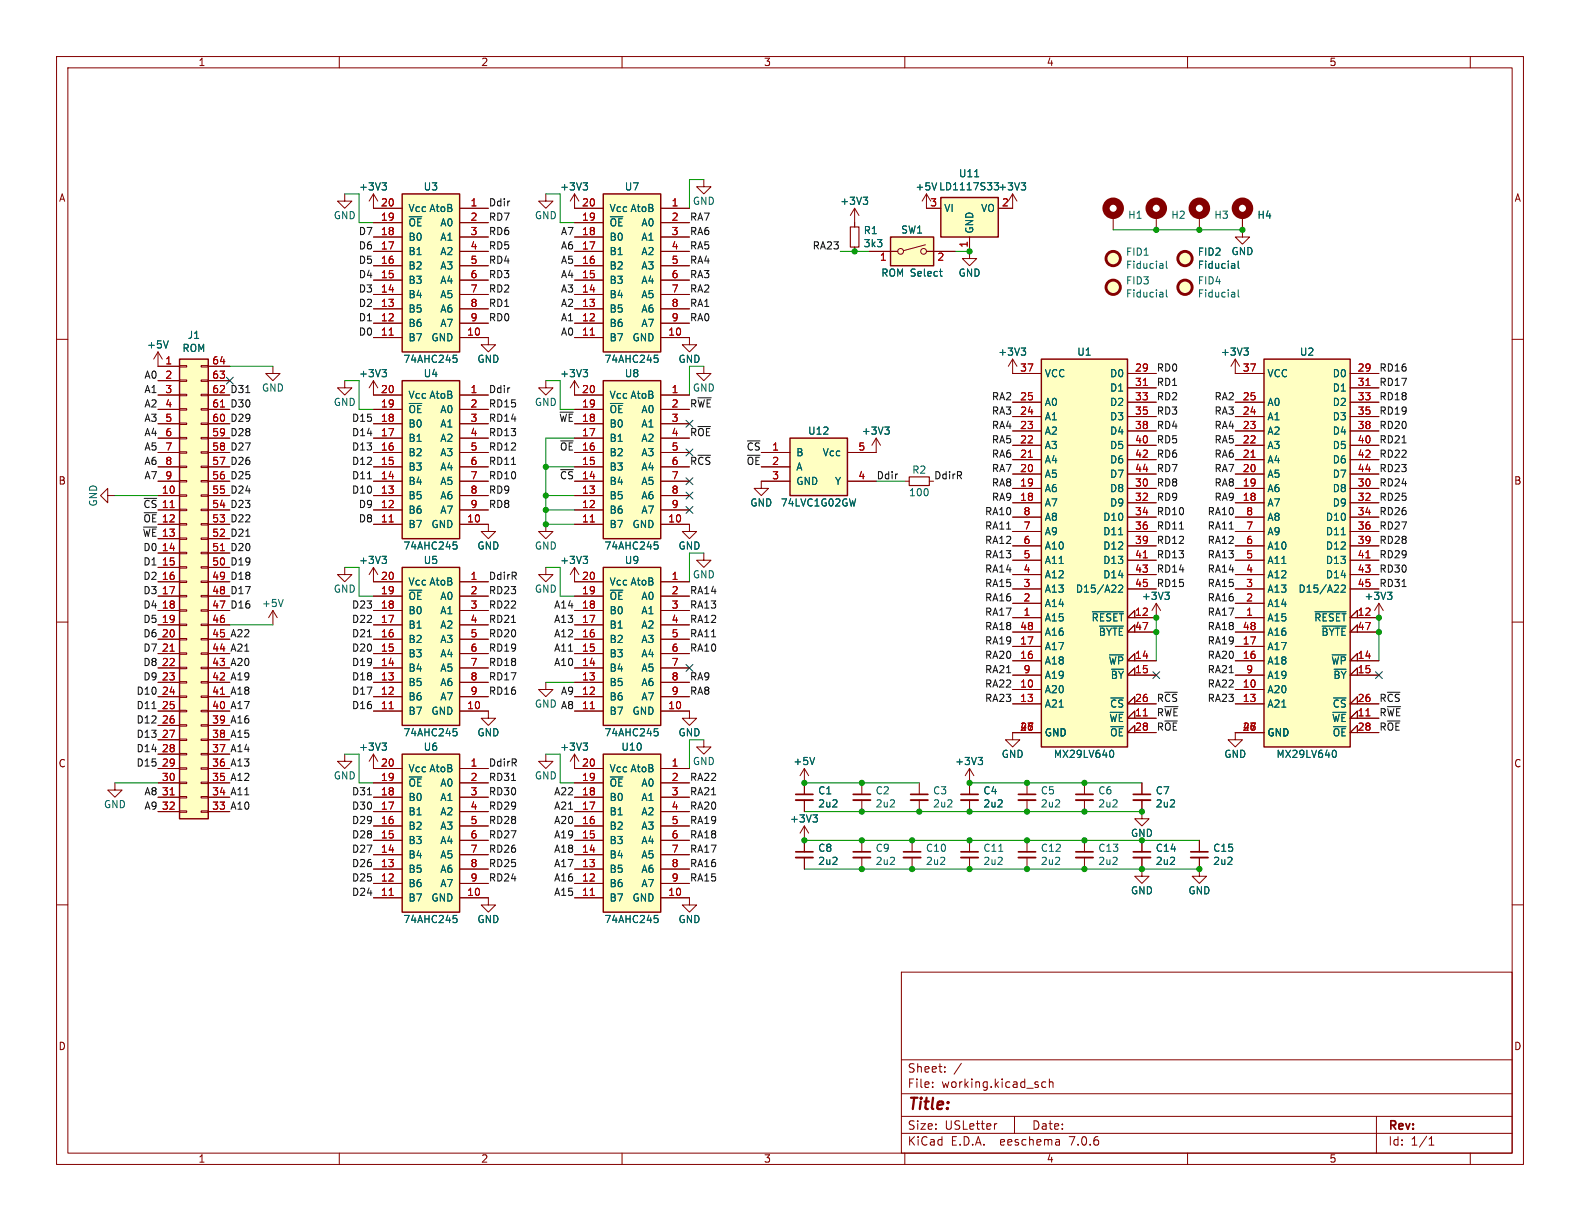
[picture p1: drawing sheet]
<svg xmlns="http://www.w3.org/2000/svg" width="279mm" height="216mm" viewBox="0 0 279 216" stroke-linecap="round" stroke-linejoin="round" font-family="sans-serif">
<defs><g id="words">
<text font-size="2.8" fill="#840000" x="160.4" y="196.8">Title:</text>
<g font-size="2.1" fill="#840000">
<text x="160.4" y="189.9">Sheet:</text>
<text x="160.4" y="192.6">File:</text>
<text x="166.5" y="192.6">working.kicad_sch</text>
<text x="160.4" y="202.8">KiCad</text>
<text x="160.4" y="200">Size:</text>
<text x="167.1" y="200">USLetter</text>
<text x="168.1" y="202.8">E.D.A.</text>
<text x="177" y="202.8">eeschema</text>
<text x="182.4" y="200">Date:</text>
<text x="189.4" y="202.8">7.0.6</text>
<text x="245.4" y="200.2">Rev:</text>
<text x="245.4" y="202.8">Id:</text>
<text x="249.5" y="202.8">1/1</text>
</g>
<g font-size="1.8" fill="#840000">
<text x="35" y="11.9">1</text>
<text x="85" y="11.9">2</text>
<text x="135" y="11.9">3</text>
<text x="185" y="11.9">4</text>
<text x="235" y="11.9">5</text>
<text x="10.3" y="35.9">A</text>
<text x="267.7" y="35.9">A</text>
<text x="10.3" y="85.9">B</text>
<text x="267.7" y="85.9">B</text>
<text x="10.3" y="135.9">C</text>
<text x="267.7" y="135.9">C</text>
<text x="10.3" y="185.9">D</text>
<text x="267.7" y="185.9">D</text>
<text x="35" y="205.8">1</text>
<text x="85" y="205.8">2</text>
<text x="135" y="205.8">3</text>
<text x="185" y="205.8">4</text>
<text x="235" y="205.8">5</text>
</g>
<g font-size="1.8" fill="#006464">
<text x="63.4" y="33.9">+3V3</text>
<text x="74.8" y="33.9">U3</text>
<text x="99" y="33.9">+3V3</text>
<text x="110.4" y="33.9">U7</text>
<text x="161.8" y="33.9">+5V LD1117S33 +3V3</text>
<text x="169.5" y="31.5">U11</text>
<text x="58.9" y="39">GND</text>
<text x="72.1" y="40.2">~{OE} A0</text>
<text x="72.1" y="37.7">Vcc AtoB</text>
<text x="94.5" y="39">GND</text>
<text x="107.7" y="40.2">~{OE} A0</text>
<text x="107.7" y="37.7">Vcc AtoB</text>
<text x="122.4" y="36.4">GND</text>
<text x="148.5" y="36.4">+3V3</text>
<text x="152.6" y="41.6">R1</text>
<text x="159.3" y="41.5">SW1</text>
<text x="166.9" y="37.7">VI</text>
<text x="172.3" y="41.4" transform="rotate(-90 172.3 41.4)">GND</text>
<text x="173.4" y="37.7">VO</text>
<text x="199.4" y="38.9">H1</text>
<text x="207" y="38.9">H2</text>
<text x="214.6" y="38.9">H3</text>
<text x="222.3" y="38.9">H4</text>
<text x="72.1" y="47.9">B2</text>
<text x="72.1" y="45.3">B1</text>
<text x="72.1" y="42.8">B0</text>
<text x="77.8" y="42.8">A1</text>
<text x="77.8" y="45.3">A2</text>
<text x="77.8" y="47.9">A3</text>
<text x="107.7" y="47.9">B2</text>
<text x="107.7" y="45.3">B1</text>
<text x="107.7" y="42.8">B0</text>
<text x="113.3" y="42.8">A1</text>
<text x="113.3" y="45.3">A2</text>
<text x="113.3" y="47.9">A3</text>
<text x="152.6" y="43.9">3k3</text>
<text x="199" y="45.4">FID1</text>
<text x="199" y="47.7">Fiducial</text>
<text x="211.7" y="45.4">FID2</text>
<text x="211.7" y="47.7">Fiducial</text>
<text x="217.7" y="45.3">GND</text>
<text x="72.1" y="52.9">B4</text>
<text x="72.1" y="50.4">B3</text>
<text x="77.8" y="50.4">A4</text>
<text x="77.8" y="52.9">A5</text>
<text x="107.7" y="52.9">B4</text>
<text x="107.7" y="50.4">B3</text>
<text x="113.3" y="50.4">A4</text>
<text x="113.3" y="52.9">A5</text>
<text x="155.7" y="49.1">ROM Select</text>
<text x="169.4" y="49.1">GND</text>
<text x="199" y="50.5">FID3</text>
<text x="199" y="52.8">Fiducial</text>
<text x="211.7" y="50.5">FID4</text>
<text x="211.7" y="52.8">Fiducial</text>
<text x="72.1" y="58">B6</text>
<text x="72.1" y="55.5">B5</text>
<text x="77.8" y="55.5">A6</text>
<text x="77.8" y="58">A7</text>
<text x="107.7" y="58">B6</text>
<text x="107.7" y="55.5">B5</text>
<text x="113.3" y="55.5">A6</text>
<text x="113.3" y="58">A7</text>
<text x="25.9" y="61.8">+5V</text>
<text x="32.2" y="62.4">ROM</text>
<text x="33.1" y="60.1">J1</text>
<text x="71.2" y="64.4">74AHC245</text>
<text x="72.1" y="60.6">B7</text>
<text x="76.2" y="60.6">GND</text>
<text x="84.3" y="64.4">GND</text>
<text x="106.8" y="64.4">74AHC245</text>
<text x="107.7" y="60.6">B7</text>
<text x="111.8" y="60.6">GND</text>
<text x="119.9" y="64.4">GND</text>
<text x="176.4" y="63.1">+3V3</text>
<text x="190.4" y="63.1">U1</text>
<text x="215.8" y="63.1">+3V3</text>
<text x="229.8" y="63.1">U2</text>
<text x="46.2" y="69.4">GND</text>
<text x="58.9" y="72">GND</text>
<text x="63.4" y="66.9">+3V3</text>
<text x="72.1" y="70.7">Vcc AtoB</text>
<text x="74.8" y="66.9">U4</text>
<text x="94.5" y="72">GND</text>
<text x="99" y="66.9">+3V3</text>
<text x="107.7" y="70.7">Vcc AtoB</text>
<text x="110.4" y="66.9">U8</text>
<text x="122.4" y="69.4">GND</text>
<text x="184.7" y="66.9">VCC</text>
<text x="184.7" y="72">A0</text>
<text x="196.2" y="66.9">D0</text>
<text x="196.2" y="69.4">D1</text>
<text x="196.2" y="72">D2</text>
<text x="224" y="66.9">VCC</text>
<text x="224" y="72">A0</text>
<text x="235.6" y="66.9">D0</text>
<text x="235.6" y="69.4">D1</text>
<text x="235.6" y="72">D2</text>
<text x="72.1" y="75.8">B0</text>
<text x="72.1" y="73.3">~{OE} A0</text>
<text x="77.8" y="75.8">A1</text>
<text x="107.7" y="75.8">B0</text>
<text x="107.7" y="73.3">~{OE} A0</text>
<text x="113.3" y="75.8">A1</text>
<text x="142.8" y="77.1">U12</text>
<text x="152.3" y="77.1">+3V3</text>
<text x="184.7" y="77.1">A2</text>
<text x="184.7" y="74.5">A1</text>
<text x="196.2" y="74.5">D3</text>
<text x="196.2" y="77.1">D4</text>
<text x="224" y="77.1">A2</text>
<text x="224" y="74.5">A1</text>
<text x="235.6" y="74.5">D3</text>
<text x="235.6" y="77.1">D4</text>
<text x="72.1" y="83.4">B3</text>
<text x="72.1" y="80.9">B2</text>
<text x="72.1" y="78.3">B1</text>
<text x="77.8" y="78.3">A2</text>
<text x="77.8" y="80.9">A3</text>
<text x="77.8" y="83.4">A4</text>
<text x="107.7" y="83.4">B3</text>
<text x="107.7" y="80.9">B2</text>
<text x="107.7" y="78.3">B1</text>
<text x="113.3" y="78.3">A2</text>
<text x="113.3" y="80.9">A3</text>
<text x="113.3" y="83.4">A4</text>
<text x="140.7" y="80.9">B</text>
<text x="140.7" y="83.4">A</text>
<text x="145.4" y="80.9">Vcc</text>
<text x="161.2" y="84">R2</text>
<text x="184.7" y="82.1">A4</text>
<text x="184.7" y="79.6">A3</text>
<text x="196.2" y="79.6">D5</text>
<text x="196.2" y="82.1">D6</text>
<text x="224" y="82.1">A4</text>
<text x="224" y="79.6">A3</text>
<text x="235.6" y="79.6">D5</text>
<text x="235.6" y="82.1">D6</text>
<text x="17.4" y="89.7" transform="rotate(-90 17.4 89.7)">GND</text>
<text x="72.1" y="88.5">B5</text>
<text x="72.1" y="86">B4</text>
<text x="77.8" y="86">A5</text>
<text x="77.8" y="88.5">A6</text>
<text x="107.7" y="88.5">B5</text>
<text x="107.7" y="86">B4</text>
<text x="113.3" y="86">A5</text>
<text x="113.3" y="88.5">A6</text>
<text x="132.6" y="89.8">GND</text>
<text x="138" y="89.8">74LVC1G02GW</text>
<text x="140.7" y="86">GND</text>
<text x="147.6" y="86">Y</text>
<text x="160.6" y="87.9">100</text>
<text x="184.7" y="89.8">A7</text>
<text x="184.7" y="87.2">A6</text>
<text x="184.7" y="84.7">A5</text>
<text x="196.2" y="87.2">D8</text>
<text x="196.2" y="89.8">D9</text>
<text x="196.2" y="84.7">D7</text>
<text x="224" y="89.8">A7</text>
<text x="224" y="87.2">A6</text>
<text x="224" y="84.7">A5</text>
<text x="235.6" y="87.2">D8</text>
<text x="235.6" y="89.8">D9</text>
<text x="235.6" y="84.7">D7</text>
<text x="72.1" y="93.6">B7</text>
<text x="72.1" y="91">B6</text>
<text x="76.2" y="93.6">GND</text>
<text x="77.8" y="91">A7</text>
<text x="107.7" y="93.6">B7</text>
<text x="107.7" y="91">B6</text>
<text x="111.8" y="93.6">GND</text>
<text x="113.3" y="91">A7</text>
<text x="184.7" y="94.8">A9</text>
<text x="184.7" y="92.3">A8</text>
<text x="195" y="92.3">D10</text>
<text x="195" y="94.8">D11</text>
<text x="224" y="94.8">A9</text>
<text x="224" y="92.3">A8</text>
<text x="234.4" y="92.3">D10</text>
<text x="234.4" y="94.8">D11</text>
<text x="63.4" y="99.9">+3V3</text>
<text x="71.2" y="97.4">74AHC245</text>
<text x="74.8" y="99.9">U5</text>
<text x="84.3" y="97.4">GND</text>
<text x="94.5" y="97.4">GND</text>
<text x="99" y="99.9">+3V3</text>
<text x="106.8" y="97.4">74AHC245</text>
<text x="110.4" y="99.9">U9</text>
<text x="119.9" y="97.4">GND</text>
<text x="184.7" y="99.9">A11</text>
<text x="184.7" y="97.4">A10</text>
<text x="195" y="97.4">D12</text>
<text x="195" y="99.9">D13</text>
<text x="224" y="99.9">A11</text>
<text x="224" y="97.4">A10</text>
<text x="234.4" y="97.4">D12</text>
<text x="234.4" y="99.9">D13</text>
<text x="46.2" y="107.5">+5V</text>
<text x="58.9" y="105">GND</text>
<text x="72.1" y="106.3">~{OE} A0</text>
<text x="72.1" y="103.7">Vcc AtoB</text>
<text x="94.5" y="105">GND</text>
<text x="107.7" y="106.3">~{OE} A0</text>
<text x="107.7" y="103.7">Vcc AtoB</text>
<text x="122.4" y="102.5">GND</text>
<text x="184.7" y="107.5">A14</text>
<text x="184.7" y="105">A13</text>
<text x="184.7" y="102.5">A12</text>
<text x="190.2" y="105">D15/A22</text>
<text x="195" y="102.5">D14</text>
<text x="201.8" y="106.3">+3V3</text>
<text x="224" y="107.5">A14</text>
<text x="224" y="105">A13</text>
<text x="224" y="102.5">A12</text>
<text x="229.5" y="105">D15/A22</text>
<text x="234.4" y="102.5">D14</text>
<text x="241.2" y="106.3">+3V3</text>
<text x="72.1" y="113.9">B2</text>
<text x="72.1" y="111.4">B1</text>
<text x="72.1" y="108.8">B0</text>
<text x="77.8" y="108.8">A1</text>
<text x="77.8" y="111.4">A2</text>
<text x="77.8" y="113.9">A3</text>
<text x="107.7" y="113.9">B2</text>
<text x="107.7" y="111.4">B1</text>
<text x="107.7" y="108.8">B0</text>
<text x="113.3" y="108.8">A1</text>
<text x="113.3" y="111.4">A2</text>
<text x="113.3" y="113.9">A3</text>
<text x="184.7" y="110.1">A15</text>
<text x="184.7" y="112.6">A16</text>
<text x="192.9" y="110.1">~{RESET}</text>
<text x="194.2" y="112.6">~{BYTE}</text>
<text x="224" y="110.1">A15</text>
<text x="224" y="112.6">A16</text>
<text x="232.3" y="110.1">~{RESET}</text>
<text x="233.6" y="112.6">~{BYTE}</text>
<text x="72.1" y="119">B4</text>
<text x="72.1" y="116.4">B3</text>
<text x="77.8" y="116.4">A4</text>
<text x="77.8" y="119">A5</text>
<text x="107.7" y="119">B4</text>
<text x="107.7" y="116.4">B3</text>
<text x="113.3" y="116.4">A4</text>
<text x="113.3" y="119">A5</text>
<text x="184.7" y="117.7">A18</text>
<text x="184.7" y="115.2">A17</text>
<text x="196" y="117.7">~{WP}</text>
<text x="224" y="117.7">A18</text>
<text x="224" y="115.2">A17</text>
<text x="235.3" y="117.7">~{WP}</text>
<text x="72.1" y="124.1">B6</text>
<text x="72.1" y="121.5">B5</text>
<text x="77.8" y="121.5">A6</text>
<text x="77.8" y="124.1">A7</text>
<text x="107.7" y="124.1">B6</text>
<text x="107.7" y="121.5">B5</text>
<text x="113.3" y="121.5">A6</text>
<text x="113.3" y="124.1">A7</text>
<text x="184.7" y="122.8">A20</text>
<text x="184.7" y="125.3">A21</text>
<text x="184.7" y="120.2">A19</text>
<text x="196.2" y="125.3">~{CS}</text>
<text x="196.3" y="120.2">~{BY}</text>
<text x="224" y="122.8">A20</text>
<text x="224" y="125.3">A21</text>
<text x="224" y="120.2">A19</text>
<text x="235.6" y="125.3">~{CS}</text>
<text x="235.7" y="120.2">~{BY}</text>
<text x="71.2" y="130.4">74AHC245</text>
<text x="72.1" y="126.6">B7</text>
<text x="76.2" y="126.6">GND</text>
<text x="84.3" y="130.4">GND</text>
<text x="106.8" y="130.4">74AHC245</text>
<text x="107.7" y="126.6">B7</text>
<text x="111.8" y="126.6">GND</text>
<text x="119.9" y="130.4">GND</text>
<text x="184.7" y="130.4">GND</text>
<text x="196.1" y="127.9">~{WE}</text>
<text x="196.2" y="130.4">~{OE}</text>
<text x="224" y="130.4">GND</text>
<text x="235.4" y="127.9">~{WE}</text>
<text x="235.6" y="130.4">~{OE}</text>
<text x="63.4" y="132.9">+3V3</text>
<text x="72.1" y="136.8">Vcc AtoB</text>
<text x="74.8" y="132.9">U6</text>
<text x="99" y="132.9">+3V3</text>
<text x="107.7" y="136.8">Vcc AtoB</text>
<text x="109.8" y="132.9">U10</text>
<text x="122.4" y="135.5">GND</text>
<text x="140.2" y="135.5">+5V</text>
<text x="168.8" y="135.5">+3V3</text>
<text x="177" y="134.2">GND</text>
<text x="186.3" y="134.2">MX29LV640</text>
<text x="216.4" y="134.2">GND</text>
<text x="225.6" y="134.2">MX29LV640</text>
<text x="18.3" y="143.1">GND</text>
<text x="58.9" y="138">GND</text>
<text x="72.1" y="141.8">B0</text>
<text x="72.1" y="139.3">~{OE} A0</text>
<text x="77.8" y="141.8">A1</text>
<text x="94.5" y="138">GND</text>
<text x="107.7" y="141.8">B0</text>
<text x="107.7" y="139.3">~{OE} A0</text>
<text x="113.3" y="141.8">A1</text>
<text x="144.6" y="140.7">C1</text>
<text x="144.6" y="143">2u2</text>
<text x="154.7" y="140.7">C2</text>
<text x="154.7" y="143">2u2</text>
<text x="164.9" y="140.7">C3</text>
<text x="164.9" y="143">2u2</text>
<text x="173.8" y="140.7">C4</text>
<text x="173.8" y="143">2u2</text>
<text x="184" y="140.7">C5</text>
<text x="184" y="143">2u2</text>
<text x="194.1" y="140.7">C6</text>
<text x="194.1" y="143">2u2</text>
<text x="204.3" y="140.7">C7</text>
<text x="204.3" y="143">2u2</text>
<text x="72.1" y="149.5">B3</text>
<text x="72.1" y="146.9">B2</text>
<text x="72.1" y="144.4">B1</text>
<text x="77.8" y="144.4">A2</text>
<text x="77.8" y="146.9">A3</text>
<text x="77.8" y="149.5">A4</text>
<text x="107.7" y="149.5">B3</text>
<text x="107.7" y="146.9">B2</text>
<text x="107.7" y="144.4">B1</text>
<text x="113.3" y="144.4">A2</text>
<text x="113.3" y="146.9">A3</text>
<text x="113.3" y="149.5">A4</text>
<text x="139.6" y="145.6">+3V3</text>
<text x="199.9" y="148.2">GND</text>
<text x="72.1" y="154.5">B5</text>
<text x="72.1" y="152">B4</text>
<text x="77.8" y="152">A5</text>
<text x="77.8" y="154.5">A6</text>
<text x="107.7" y="154.5">B5</text>
<text x="107.7" y="152">B4</text>
<text x="113.3" y="152">A5</text>
<text x="113.3" y="154.5">A6</text>
<text x="144.6" y="150.8">C8</text>
<text x="144.6" y="153.1">2u2</text>
<text x="154.7" y="150.8">C9</text>
<text x="154.7" y="153.1">2u2</text>
<text x="163.6" y="150.8">C10</text>
<text x="163.6" y="153.1">2u2</text>
<text x="173.8" y="150.8">C11</text>
<text x="173.8" y="153.1">2u2</text>
<text x="184" y="150.8">C12</text>
<text x="184" y="153.1">2u2</text>
<text x="194.1" y="150.8">C13</text>
<text x="194.1" y="153.1">2u2</text>
<text x="204.3" y="150.8">C14</text>
<text x="204.3" y="153.1">2u2</text>
<text x="214.4" y="150.8">C15</text>
<text x="214.4" y="153.1">2u2</text>
<text x="72.1" y="159.6">B7</text>
<text x="72.1" y="157.1">B6</text>
<text x="76.2" y="159.6">GND</text>
<text x="77.8" y="157.1">A7</text>
<text x="107.7" y="159.6">B7</text>
<text x="107.7" y="157.1">B6</text>
<text x="111.8" y="159.6">GND</text>
<text x="113.3" y="157.1">A7</text>
<text x="199.9" y="158.3">GND</text>
<text x="210.1" y="158.3">GND</text>
<text x="71.2" y="163.4">74AHC245</text>
<text x="84.3" y="163.4">GND</text>
<text x="106.8" y="163.4">74AHC245</text>
<text x="119.9" y="163.4">GND</text>
</g>
<g font-size="1.8" fill="#0f0f0f">
<text x="63.4" y="41.6">D7</text>
<text x="86.4" y="41.6">RD6</text>
<text x="86.4" y="36.6">Ddir</text>
<text x="86.4" y="39.1">RD7</text>
<text x="99.1" y="41.6">A7</text>
<text x="121.9" y="39.1">RA7</text>
<text x="121.9" y="41.6">RA6</text>
<text x="63.4" y="44.2">D6</text>
<text x="63.4" y="46.7">D5</text>
<text x="86.4" y="46.7">RD4</text>
<text x="86.4" y="44.2">RD5</text>
<text x="99.1" y="44.2">A6</text>
<text x="99.1" y="46.7">A5</text>
<text x="121.9" y="46.7">RA4</text>
<text x="121.9" y="44.2">RA5</text>
<text x="143.6" y="44.2">RA23</text>
<text x="63.4" y="49.3">D4</text>
<text x="63.4" y="51.8">D3</text>
<text x="86.4" y="51.8">RD2</text>
<text x="86.4" y="49.3">RD3</text>
<text x="99.1" y="49.3">A4</text>
<text x="99.1" y="51.8">A3</text>
<text x="121.9" y="51.8">RA2</text>
<text x="121.9" y="49.3">RA3</text>
<text x="63.4" y="54.3">D2</text>
<text x="63.4" y="56.9">D1</text>
<text x="63.4" y="59.4">D0</text>
<text x="86.4" y="54.3">RD1</text>
<text x="86.4" y="56.9">RD0</text>
<text x="99.1" y="56.9">A1</text>
<text x="99.1" y="59.4">A0</text>
<text x="99.1" y="54.3">A2</text>
<text x="121.9" y="54.3">RA1</text>
<text x="121.9" y="56.9">RA0</text>
<text x="204.5" y="65.8">RD0</text>
<text x="243.8" y="65.8">RD16</text>
<text x="25.4" y="69.6">A1</text>
<text x="25.4" y="67">A0</text>
<text x="40.6" y="69.6">D31</text>
<text x="86.4" y="69.6">Ddir</text>
<text x="175.3" y="70.9">RA2</text>
<text x="204.5" y="70.9">RD2</text>
<text x="204.5" y="68.3">RD1</text>
<text x="214.7" y="70.9">RA2</text>
<text x="243.8" y="70.9">RD18</text>
<text x="243.8" y="68.3">RD17</text>
<text x="25.4" y="74.7">A3</text>
<text x="25.4" y="77.2">A4</text>
<text x="25.4" y="72.1">A2</text>
<text x="40.6" y="72.1">D30</text>
<text x="40.6" y="74.7">D29</text>
<text x="40.6" y="77.2">D28</text>
<text x="62.1" y="77.2">D14</text>
<text x="62.1" y="74.7">D15</text>
<text x="86.4" y="72.1">RD15</text>
<text x="86.4" y="74.7">RD14</text>
<text x="86.4" y="77.2">RD13</text>
<text x="98.8" y="74.7">~{WE}</text>
<text x="121.9" y="72.1">R~{WE}</text>
<text x="121.9" y="77.2">R~{OE}</text>
<text x="175.3" y="73.4">RA3</text>
<text x="175.3" y="75.9">RA4</text>
<text x="204.5" y="73.4">RD3</text>
<text x="204.5" y="75.9">RD4</text>
<text x="214.7" y="75.9">RA4</text>
<text x="214.7" y="73.4">RA3</text>
<text x="243.8" y="73.4">RD19</text>
<text x="243.8" y="75.9">RD20</text>
<text x="25.4" y="82.3">A6</text>
<text x="25.4" y="79.7">A5</text>
<text x="40.6" y="79.7">D27</text>
<text x="40.6" y="82.3">D26</text>
<text x="62.1" y="82.3">D12</text>
<text x="62.1" y="79.7">D13</text>
<text x="86.4" y="82.3">RD11</text>
<text x="86.4" y="79.7">RD12</text>
<text x="98.9" y="79.7">~{OE}</text>
<text x="121.9" y="82.3">R~{CS}</text>
<text x="131.9" y="82.3">~{OE}2</text>
<text x="131.9" y="79.7">~{CS}1</text>
<text x="175.3" y="83.6">RA7</text>
<text x="175.3" y="81">RA6</text>
<text x="175.3" y="78.5">RA5</text>
<text x="204.5" y="78.5">RD5</text>
<text x="204.5" y="81">RD6</text>
<text x="204.5" y="83.6">RD7</text>
<text x="214.7" y="78.5">RA5</text>
<text x="214.7" y="81">RA6</text>
<text x="214.7" y="83.6">RA7</text>
<text x="243.8" y="83.6">RD23</text>
<text x="243.8" y="81">RD22</text>
<text x="243.8" y="78.5">RD21</text>
<text x="25.3" y="89.9">~{CS}</text>
<text x="25.4" y="84.8">A7</text>
<text x="40.6" y="89.9">D23</text>
<text x="40.6" y="84.8">D25</text>
<text x="40.6" y="87.4">D24</text>
<text x="62.1" y="84.8">D11</text>
<text x="62.1" y="87.4">D10</text>
<text x="63.4" y="89.9">D9</text>
<text x="86.4" y="84.8">RD10</text>
<text x="86.4" y="87.4">RD9</text>
<text x="86.4" y="89.9">RD8</text>
<text x="98.9" y="84.8">~{CS}14</text>
<text x="154.9" y="84.8">Ddir</text>
<text x="165.1" y="84.8">DdirR</text>
<text x="175.3" y="86.1">RA8</text>
<text x="175.3" y="88.6">RA9</text>
<text x="204.5" y="86.1">RD8</text>
<text x="204.5" y="88.6">RD9</text>
<text x="214.7" y="86.1">RA8</text>
<text x="214.7" y="88.6">RA9</text>
<text x="243.8" y="86.1">RD24</text>
<text x="243.8" y="88.6">RD25</text>
<text x="25.1" y="95">~{WE}</text>
<text x="25.3" y="92.4">~{OE}</text>
<text x="40.6" y="95">D21</text>
<text x="40.6" y="92.4">D22</text>
<text x="63.4" y="92.4">D8</text>
<text x="174.1" y="93.7">RA11</text>
<text x="174.1" y="91.2">RA10</text>
<text x="204.5" y="91.2">RD10</text>
<text x="204.5" y="93.7">RD11</text>
<text x="213.5" y="93.7">RA11</text>
<text x="213.5" y="91.2">RA10</text>
<text x="243.8" y="93.7">RD27</text>
<text x="243.8" y="91.2">RD26</text>
<text x="25.3" y="100.1">D1</text>
<text x="25.3" y="97.5">D0</text>
<text x="40.6" y="100.1">D19</text>
<text x="40.6" y="97.5">D20</text>
<text x="174.1" y="96.3">RA12</text>
<text x="174.1" y="98.8">RA13</text>
<text x="174.1" y="101.3">RA14</text>
<text x="204.5" y="101.3">RD14</text>
<text x="204.5" y="96.3">RD12</text>
<text x="204.5" y="98.8">RD13</text>
<text x="213.5" y="101.3">RA14</text>
<text x="213.5" y="98.8">RA13</text>
<text x="213.5" y="96.3">RA12</text>
<text x="243.8" y="101.3">RD30</text>
<text x="243.8" y="96.3">RD28</text>
<text x="243.8" y="98.8">RD29</text>
<text x="25.3" y="102.6">D2</text>
<text x="25.3" y="105.1">D3</text>
<text x="25.3" y="107.7">D4</text>
<text x="40.6" y="102.6">D18</text>
<text x="40.6" y="105.1">D17</text>
<text x="40.6" y="107.7">D16</text>
<text x="62.1" y="107.7">D23</text>
<text x="86.4" y="102.6">DdirR</text>
<text x="86.4" y="105.1">RD23</text>
<text x="86.4" y="107.7">RD22</text>
<text x="97.9" y="107.7">A14</text>
<text x="121.9" y="107.7">RA13</text>
<text x="121.9" y="105.1">RA14</text>
<text x="174.1" y="106.4">RA16</text>
<text x="174.1" y="103.9">RA15</text>
<text x="204.5" y="103.9">RD15</text>
<text x="213.5" y="103.9">RA15</text>
<text x="213.5" y="106.4">RA16</text>
<text x="243.8" y="103.9">RD31</text>
<text x="25.3" y="112.8">D6</text>
<text x="25.3" y="110.2">D5</text>
<text x="40.6" y="112.8">A22</text>
<text x="62.1" y="112.8">D21</text>
<text x="62.1" y="110.2">D22</text>
<text x="86.4" y="110.2">RD21</text>
<text x="86.4" y="112.8">RD20</text>
<text x="97.9" y="110.2">A13</text>
<text x="97.9" y="112.8">A12</text>
<text x="121.9" y="112.8">RA11</text>
<text x="121.9" y="110.2">RA12</text>
<text x="174.1" y="111.5">RA18</text>
<text x="174.1" y="109">RA17</text>
<text x="213.5" y="109">RA17</text>
<text x="213.5" y="111.5">RA18</text>
<text x="25.3" y="115.3">D7</text>
<text x="25.3" y="117.8">D8</text>
<text x="40.6" y="115.3">A21</text>
<text x="40.6" y="117.8">A20</text>
<text x="62.1" y="115.3">D20</text>
<text x="62.1" y="117.8">D19</text>
<text x="86.4" y="115.3">RD19</text>
<text x="86.4" y="117.8">RD18</text>
<text x="97.9" y="115.3">A11</text>
<text x="97.9" y="117.8">A10</text>
<text x="121.9" y="115.3">RA10</text>
<text x="174.1" y="119.1">RA21</text>
<text x="174.1" y="116.6">RA20</text>
<text x="174.1" y="114">RA19</text>
<text x="213.5" y="119.1">RA21</text>
<text x="213.5" y="116.6">RA20</text>
<text x="213.5" y="114">RA19</text>
<text x="24" y="125.5">D11</text>
<text x="24" y="122.9">D10</text>
<text x="25.3" y="120.4">D9</text>
<text x="40.6" y="125.5">A17</text>
<text x="40.6" y="122.9">A18</text>
<text x="40.6" y="120.4">A19</text>
<text x="62.1" y="125.5">D16</text>
<text x="62.1" y="120.4">D18</text>
<text x="62.1" y="122.9">D17</text>
<text x="86.4" y="122.9">RD16</text>
<text x="86.4" y="120.4">RD17</text>
<text x="94.5" y="125.3">GND A8</text>
<text x="99.1" y="122.9">A9</text>
<text x="121.9" y="120.4">RA9</text>
<text x="121.9" y="122.9">RA8</text>
<text x="174.1" y="121.7">RA22</text>
<text x="174.1" y="124.2">RA23</text>
<text x="204.5" y="124.2">R~{CS}</text>
<text x="213.5" y="124.2">RA23</text>
<text x="213.5" y="121.7">RA22</text>
<text x="243.8" y="124.2">R~{CS}</text>
<text x="24" y="130.5">D13</text>
<text x="24" y="128">D12</text>
<text x="40.6" y="128">A16</text>
<text x="40.6" y="130.5">A15</text>
<text x="204.5" y="129.3">R~{OE}</text>
<text x="204.5" y="126.7">R~{WE}</text>
<text x="243.8" y="126.7">R~{WE}</text>
<text x="243.8" y="129.3">R~{OE}</text>
<text x="24" y="133.1">D14</text>
<text x="24" y="135.6">D15</text>
<text x="40.6" y="133.1">A14</text>
<text x="40.6" y="135.6">A13</text>
<text x="86.4" y="135.6">DdirR</text>
<text x="25.4" y="143.2">A9</text>
<text x="25.4" y="140.7">A8</text>
<text x="40.6" y="143.2">A10</text>
<text x="40.6" y="140.7">A11</text>
<text x="40.6" y="138.2">A12</text>
<text x="62.1" y="143.2">D30</text>
<text x="62.1" y="140.7">D31</text>
<text x="86.4" y="143.2">RD29</text>
<text x="86.4" y="138.2">RD31</text>
<text x="86.4" y="140.7">RD30</text>
<text x="97.9" y="140.7">A22</text>
<text x="97.9" y="143.2">A21</text>
<text x="121.9" y="143.2">RA20</text>
<text x="121.9" y="140.7">RA21</text>
<text x="121.9" y="138.2">RA22</text>
<text x="62.1" y="148.3">D28</text>
<text x="62.1" y="145.8">D29</text>
<text x="86.4" y="145.8">RD28</text>
<text x="86.4" y="148.3">RD27</text>
<text x="97.9" y="145.8">A20</text>
<text x="97.9" y="148.3">A19</text>
<text x="121.9" y="148.3">RA18</text>
<text x="121.9" y="145.8">RA19</text>
<text x="62.1" y="150.9">D27</text>
<text x="62.1" y="153.4">D26</text>
<text x="62.1" y="155.9">D25</text>
<text x="86.4" y="155.9">RD24</text>
<text x="86.4" y="150.9">RD26</text>
<text x="86.4" y="153.4">RD25</text>
<text x="97.9" y="150.9">A18</text>
<text x="97.9" y="155.9">A16</text>
<text x="97.9" y="153.4">A17</text>
<text x="121.9" y="155.9">RA15</text>
<text x="121.9" y="150.9">RA17</text>
<text x="121.9" y="153.4">RA16</text>
<text x="62.1" y="158.5">D24</text>
<text x="97.9" y="158.5">A15</text>
</g>
<g font-size="1.8" fill="#a90000">
<text x="67.3" y="41.7">18</text>
<text x="67.3" y="39.1">19</text>
<text x="67.3" y="36.6">20</text>
<text x="83.1" y="36.6">1</text>
<text x="83.1" y="39.1">2</text>
<text x="83.1" y="41.7">3</text>
<text x="102.8" y="41.7">18</text>
<text x="102.8" y="39.1">19</text>
<text x="102.8" y="36.6">20</text>
<text x="118.7" y="36.6">1</text>
<text x="118.7" y="39.1">2</text>
<text x="118.7" y="41.7">3</text>
<text x="164.4" y="36.6">3</text>
<text x="177.1" y="36.6">2</text>
<text x="67.3" y="46.7">16</text>
<text x="67.3" y="44.2">17</text>
<text x="83.1" y="44.2">4</text>
<text x="83.1" y="46.7">5</text>
<text x="102.8" y="46.7">16</text>
<text x="102.8" y="44.2">17</text>
<text x="118.7" y="44.2">4</text>
<text x="118.7" y="46.7">5</text>
<text x="155.5" y="46.4">1</text>
<text x="165.7" y="46.4">2</text>
<text x="171.2" y="43.9" transform="rotate(-90 171.2 43.9)">1</text>
<text x="67.3" y="51.8">14</text>
<text x="67.3" y="49.3">15</text>
<text x="83.1" y="49.3">6</text>
<text x="83.1" y="51.8">7</text>
<text x="102.8" y="51.8">14</text>
<text x="102.8" y="49.3">15</text>
<text x="118.7" y="49.3">6</text>
<text x="118.7" y="51.8">7</text>
<text x="67.3" y="59.4">11</text>
<text x="67.3" y="56.9">12</text>
<text x="67.3" y="54.4">13</text>
<text x="82.5" y="59.4">10</text>
<text x="83.1" y="54.4">8</text>
<text x="83.1" y="56.9">9</text>
<text x="102.8" y="59.4">11</text>
<text x="102.8" y="56.9">12</text>
<text x="102.8" y="54.4">13</text>
<text x="118.1" y="59.4">10</text>
<text x="118.7" y="54.4">8</text>
<text x="118.7" y="56.9">9</text>
<text x="29.1" y="64.5">1</text>
<text x="37.4" y="64.5">64</text>
<text x="180.3" y="65.8">37</text>
<text x="200.6" y="65.8">29</text>
<text x="219.7" y="65.8">37</text>
<text x="240" y="65.8">29</text>
<text x="29.1" y="67.1">2</text>
<text x="29.1" y="69.6">3</text>
<text x="37.4" y="69.6">62</text>
<text x="37.4" y="67.1">63</text>
<text x="67.3" y="69.6">20</text>
<text x="83.1" y="69.6">1</text>
<text x="102.8" y="69.6">20</text>
<text x="118.7" y="69.6">1</text>
<text x="180.3" y="70.9">25</text>
<text x="200.6" y="68.3">31</text>
<text x="200.6" y="70.9">33</text>
<text x="219.7" y="70.9">25</text>
<text x="240" y="68.3">31</text>
<text x="240" y="70.9">33</text>
<text x="29.1" y="72.1">4</text>
<text x="29.1" y="74.7">5</text>
<text x="29.1" y="77.2">6</text>
<text x="37.4" y="77.2">59</text>
<text x="37.4" y="74.7">60</text>
<text x="37.4" y="72.1">61</text>
<text x="67.3" y="77.2">17</text>
<text x="67.3" y="74.7">18</text>
<text x="67.3" y="72.1">19</text>
<text x="83.1" y="72.1">2</text>
<text x="83.1" y="74.7">3</text>
<text x="83.1" y="77.2">4</text>
<text x="102.8" y="77.2">17</text>
<text x="102.8" y="74.7">18</text>
<text x="102.8" y="72.1">19</text>
<text x="118.7" y="72.1">2</text>
<text x="118.7" y="74.7">3</text>
<text x="118.7" y="77.2">4</text>
<text x="180.3" y="75.9">23</text>
<text x="180.3" y="73.4">24</text>
<text x="200.6" y="73.4">35</text>
<text x="200.6" y="75.9">38</text>
<text x="219.7" y="75.9">23</text>
<text x="219.7" y="73.4">24</text>
<text x="240" y="73.4">35</text>
<text x="240" y="75.9">38</text>
<text x="29.1" y="79.8">7</text>
<text x="29.1" y="82.3">8</text>
<text x="37.4" y="82.3">57</text>
<text x="37.4" y="79.8">58</text>
<text x="67.3" y="82.3">15</text>
<text x="67.3" y="79.8">16</text>
<text x="83.1" y="79.8">5</text>
<text x="83.1" y="82.3">6</text>
<text x="102.8" y="82.3">15</text>
<text x="102.8" y="79.8">16</text>
<text x="118.7" y="79.8">5</text>
<text x="118.7" y="82.3">6</text>
<text x="136.5" y="79.8">1</text>
<text x="136.5" y="82.3">2</text>
<text x="151.7" y="79.8">5</text>
<text x="180.3" y="83.6">20</text>
<text x="180.3" y="81">21</text>
<text x="180.3" y="78.5">22</text>
<text x="200.6" y="78.5">40</text>
<text x="200.6" y="81">42</text>
<text x="200.6" y="83.6">44</text>
<text x="219.7" y="83.6">20</text>
<text x="219.7" y="81">21</text>
<text x="219.7" y="78.5">22</text>
<text x="240" y="78.5">40</text>
<text x="240" y="81">42</text>
<text x="240" y="83.6">44</text>
<text x="28.5" y="87.4">10</text>
<text x="28.5" y="89.9">11</text>
<text x="29.1" y="84.8">9</text>
<text x="37.4" y="89.9">54</text>
<text x="37.4" y="87.4">55</text>
<text x="37.4" y="84.8">56</text>
<text x="67.3" y="89.9">12</text>
<text x="67.3" y="87.4">13</text>
<text x="67.3" y="84.8">14</text>
<text x="83.1" y="84.8">7</text>
<text x="83.1" y="87.4">8</text>
<text x="83.1" y="89.9">9</text>
<text x="102.8" y="89.9">12</text>
<text x="102.8" y="87.4">13</text>
<text x="102.8" y="84.8">14</text>
<text x="118.7" y="84.8">7</text>
<text x="118.7" y="87.4">8</text>
<text x="118.7" y="89.9">9</text>
<text x="136.5" y="84.8">3</text>
<text x="151.7" y="84.8">4</text>
<text x="180.3" y="88.6">18</text>
<text x="180.3" y="86.1">19</text>
<text x="200.6" y="86.1">30</text>
<text x="200.6" y="88.6">32</text>
<text x="219.7" y="88.6">18</text>
<text x="219.7" y="86.1">19</text>
<text x="240" y="86.1">30</text>
<text x="240" y="88.6">32</text>
<text x="28.5" y="92.5">12</text>
<text x="28.5" y="95">13</text>
<text x="37.4" y="95">52</text>
<text x="37.4" y="92.5">53</text>
<text x="67.3" y="92.5">11</text>
<text x="82.5" y="92.5">10</text>
<text x="102.8" y="92.5">11</text>
<text x="118.1" y="92.5">10</text>
<text x="180.9" y="93.7">7</text>
<text x="180.9" y="91.2">8</text>
<text x="200.6" y="91.2">34</text>
<text x="200.6" y="93.7">36</text>
<text x="220.3" y="93.7">7</text>
<text x="220.3" y="91.2">8</text>
<text x="240" y="91.2">34</text>
<text x="240" y="93.7">36</text>
<text x="28.5" y="97.5">14</text>
<text x="28.5" y="100.1">15</text>
<text x="37.4" y="100.1">50</text>
<text x="37.4" y="97.5">51</text>
<text x="180.9" y="101.3">4</text>
<text x="180.9" y="98.8">5</text>
<text x="180.9" y="96.3">6</text>
<text x="200.6" y="96.3">39</text>
<text x="200.6" y="98.8">41</text>
<text x="200.6" y="101.3">43</text>
<text x="220.3" y="101.3">4</text>
<text x="220.3" y="98.8">5</text>
<text x="220.3" y="96.3">6</text>
<text x="240" y="96.3">39</text>
<text x="240" y="98.8">41</text>
<text x="240" y="101.3">43</text>
<text x="28.5" y="102.6">16</text>
<text x="28.5" y="105.2">17</text>
<text x="28.5" y="107.7">18</text>
<text x="37.4" y="107.7">47</text>
<text x="37.4" y="105.2">48</text>
<text x="37.4" y="102.6">49</text>
<text x="67.3" y="107.7">18</text>
<text x="67.3" y="105.2">19</text>
<text x="67.3" y="102.6">20</text>
<text x="83.1" y="102.6">1</text>
<text x="83.1" y="105.2">2</text>
<text x="83.1" y="107.7">3</text>
<text x="102.8" y="107.7">18</text>
<text x="102.8" y="105.2">19</text>
<text x="102.8" y="102.6">20</text>
<text x="118.7" y="102.6">1</text>
<text x="118.7" y="105.2">2</text>
<text x="118.7" y="107.7">3</text>
<text x="180.9" y="106.4">2</text>
<text x="180.9" y="103.9">3</text>
<text x="200.6" y="103.9">45</text>
<text x="220.3" y="106.4">2</text>
<text x="220.3" y="103.9">3</text>
<text x="240" y="103.9">45</text>
<text x="28.5" y="110.2">19</text>
<text x="28.5" y="112.8">20</text>
<text x="37.4" y="112.8">45</text>
<text x="37.4" y="110.2">46</text>
<text x="67.3" y="112.8">16</text>
<text x="67.3" y="110.2">17</text>
<text x="83.1" y="110.2">4</text>
<text x="83.1" y="112.8">5</text>
<text x="102.8" y="112.8">16</text>
<text x="102.8" y="110.2">17</text>
<text x="118.7" y="110.2">4</text>
<text x="118.7" y="112.8">5</text>
<text x="180.3" y="111.5">48</text>
<text x="180.9" y="109">1</text>
<text x="200.6" y="109">12</text>
<text x="200.6" y="111.5">47</text>
<text x="219.7" y="111.5">48</text>
<text x="220.3" y="109">1</text>
<text x="240" y="109">12</text>
<text x="240" y="111.5">47</text>
<text x="28.5" y="115.3">21</text>
<text x="28.5" y="117.9">22</text>
<text x="37.4" y="117.9">43</text>
<text x="37.4" y="115.3">44</text>
<text x="67.3" y="117.9">14</text>
<text x="67.3" y="115.3">15</text>
<text x="83.1" y="115.3">6</text>
<text x="83.1" y="117.9">7</text>
<text x="102.8" y="117.9">14</text>
<text x="102.8" y="115.3">15</text>
<text x="118.7" y="115.3">6</text>
<text x="118.7" y="117.9">7</text>
<text x="180.3" y="116.6">16</text>
<text x="180.3" y="114">17</text>
<text x="180.9" y="119.1">9</text>
<text x="200.6" y="116.6">14</text>
<text x="200.6" y="119.1">15</text>
<text x="219.7" y="116.6">16</text>
<text x="219.7" y="114">17</text>
<text x="220.3" y="119.1">9</text>
<text x="240" y="116.6">14</text>
<text x="240" y="119.1">15</text>
<text x="28.5" y="120.4">23</text>
<text x="28.5" y="122.9">24</text>
<text x="28.5" y="125.5">25</text>
<text x="37.4" y="125.5">40</text>
<text x="37.4" y="122.9">41</text>
<text x="37.4" y="120.4">42</text>
<text x="67.3" y="125.5">11</text>
<text x="67.3" y="122.9">12</text>
<text x="67.3" y="120.4">13</text>
<text x="82.5" y="125.5">10</text>
<text x="83.1" y="120.4">8</text>
<text x="83.1" y="122.9">9</text>
<text x="102.8" y="125.5">11</text>
<text x="102.8" y="122.9">12</text>
<text x="102.8" y="120.4">13</text>
<text x="118.1" y="125.5">10</text>
<text x="118.7" y="120.4">8</text>
<text x="118.7" y="122.9">9</text>
<text x="180.3" y="121.7">10</text>
<text x="180.3" y="124.2">13</text>
<text x="200.6" y="124.2">26</text>
<text x="219.7" y="121.7">10</text>
<text x="219.7" y="124.2">13</text>
<text x="240" y="124.2">26</text>
<text x="28.5" y="128">26</text>
<text x="28.5" y="130.6">27</text>
<text x="37.4" y="130.6">38</text>
<text x="37.4" y="128">39</text>
<text x="180.3" y="129.3">27</text>
<text x="200.6" y="126.7">11</text>
<text x="200.6" y="129.3">28</text>
<text x="219.7" y="129.3">27</text>
<text x="240" y="126.7">11</text>
<text x="240" y="129.3">28</text>
<text x="28.5" y="133.1">28</text>
<text x="28.5" y="135.6">29</text>
<text x="37.4" y="135.6">36</text>
<text x="37.4" y="133.1">37</text>
<text x="67.3" y="135.6">20</text>
<text x="83.1" y="135.6">1</text>
<text x="102.8" y="135.6">20</text>
<text x="118.7" y="135.6">1</text>
<text x="28.5" y="138.2">30</text>
<text x="28.5" y="140.7">31</text>
<text x="28.5" y="143.3">32</text>
<text x="37.4" y="143.3">33</text>
<text x="37.4" y="140.7">34</text>
<text x="37.4" y="138.2">35</text>
<text x="67.3" y="143.3">17</text>
<text x="67.3" y="140.7">18</text>
<text x="67.3" y="138.2">19</text>
<text x="83.1" y="138.2">2</text>
<text x="83.1" y="140.7">3</text>
<text x="83.1" y="143.3">4</text>
<text x="102.8" y="143.3">17</text>
<text x="102.8" y="140.7">18</text>
<text x="102.8" y="138.2">19</text>
<text x="118.7" y="138.2">2</text>
<text x="118.7" y="140.7">3</text>
<text x="118.7" y="143.3">4</text>
<text x="67.3" y="148.3">15</text>
<text x="67.3" y="145.8">16</text>
<text x="83.1" y="145.8">5</text>
<text x="83.1" y="148.3">6</text>
<text x="102.8" y="148.3">15</text>
<text x="102.8" y="145.8">16</text>
<text x="118.7" y="145.8">5</text>
<text x="118.7" y="148.3">6</text>
<text x="67.3" y="156">12</text>
<text x="67.3" y="153.4">13</text>
<text x="67.3" y="150.9">14</text>
<text x="83.1" y="150.9">7</text>
<text x="83.1" y="153.4">8</text>
<text x="83.1" y="156">9</text>
<text x="102.8" y="156">12</text>
<text x="102.8" y="153.4">13</text>
<text x="102.8" y="150.9">14</text>
<text x="118.7" y="150.9">7</text>
<text x="118.7" y="153.4">8</text>
<text x="118.7" y="156">9</text>
<text x="67.3" y="158.5">11</text>
<text x="82.5" y="158.5">10</text>
<text x="102.8" y="158.5">11</text>
<text x="118.1" y="158.5">10</text>
</g>
</g></defs>
<g fill="none" stroke="#840000" stroke-width=".18">
<path d="M10 10h259.4v195.9h-259.4zM12 12h255.4v191.9h-255.4zM60 10v2M110 10v2M160 10v2M210 10v2M260 10v2M61 34.3v1.3h1.2l-1.2 1.2-1.3-1.2h1.3M66 34.3v2.5h5.1M66 34.3l.8 1.3M66 34.3l-.7 1.3M66 39.4h5.1"/>
<path d="M81.3 36.8h5.1M81.3 39.4h5.1M96.5 34.3v1.3h1.3l-1.3 1.2-1.3-1.2h1.3M101.6 34.3v2.5h5.1M101.6 39.4h5.1M101.6 34.3l.8 1.3M101.6 34.3l-.8 1.3M116.8 36.8h5.1M116.8 39.4h5.1M124.5 31.8v1.2h-1.3l1.3 1.3 1.2-1.3h-1.2M151.1 36.8l.8 1.3M151.1 36.8v3.3"/>
<path d="M151.1 36.8l-.7 1.3M163.8 34.3v2.5h2.6M163.8 34.3l-.7 1.3M163.8 34.3l.8 1.3M179.1 34.3v2.5h-2.6M179.1 34.3l.7 1.3M179.1 34.3l-.8 1.3M196.8 38.1v2.5M204.5 38.1v2.5M212.1 38.1v2.5M219.7 38.1v3.8h-1.3l1.3 1.3 1.3-1.3h-1.3M10 60h2"/>
<path d="M66 59.7h5.1M66 57.2h5.1M66 54.6h5.1M66 52.1h5.1M66 49.5h5.1M66 47h5.1M66 44.5h5.1M66 41.9h5.1M81.3 59.7h5.1v1.3h-1.3l1.3 1.2 1.2-1.2h-1.2M81.3 57.2h5.1M81.3 54.6h5.1M81.3 52.1h5.1"/>
<path d="M81.3 49.5h5.1M81.3 47h5.1M81.3 44.5h5.1M81.3 41.9h5.1M101.6 59.7h5.1M101.6 57.2h5.1M101.6 54.6h5.1M101.6 52.1h5.1M101.6 49.5h5.1M101.6 47h5.1M101.6 44.5h5.1M101.6 41.9h5.1"/>
<path d="M116.8 59.7h5.1v1.3h-1.3l1.3 1.2 1.3-1.2h-1.3M116.8 57.2h5.1M116.8 54.6h5.1M116.8 52.1h5.1M116.8 49.5h5.1M116.8 47h5.1M116.8 44.5h5.1M116.8 41.9h5.1M151.1 43.7v.8M153.7 44.5h5M163.7 43.3l-3.9 1M163.8 44.5h5.1"/>
<path d="M171.4 41.9v3.8h-1.2l1.2 1.3 1.3-1.3h-1.3M267.4 60h2M27.9 69.9h3.8M27.9 77.5h3.8M27.9 74.9h3.8M27.9 72.4h3.8M27.9 62.2l-.7 1.3M27.9 62.2v2.6h3.8M27.9 62.2l.8 1.3M27.9 67.3h3.8M31.7 79.9h1.3v.2h-1.3zM31.7 77.3h1.3v.3h-1.3z"/>
<path d="M31.7 74.8h1.3v.3h-1.3zM31.7 72.3h1.3v.2h-1.3zM31.7 69.7h1.3v.3h-1.3zM31.7 67.2h1.3v.2h-1.3zM31.7 64.6h1.3v.3h-1.3zM35.6 79.9h1.2v.2h-1.2zM35.6 77.3h1.2v.3h-1.2zM35.6 74.8h1.2v.3h-1.2zM35.6 72.3h1.2v.2h-1.2zM35.6 69.7h1.2v.3h-1.2zM35.6 67.2h1.2v.2h-1.2zM35.6 64.6h1.2v.3h-1.2z"/>
<path d="M36.8 69.9h3.8M36.8 77.5h3.8M36.8 74.9h3.8M36.8 72.4h3.8M36.8 64.8h3.8M36.8 67.3h3.8M48.3 64.8v1.2h1.2l-1.2 1.3-1.3-1.3h1.3M61 67.3v1.3h1.2l-1.2 1.3-1.3-1.3h1.3M66 67.3l.8 1.3M66 67.3v2.6h5.1M66 67.3l-.7 1.3M66 77.5h5.1"/>
<path d="M66 74.9h5.1M66 72.4h5.1M81.3 69.9h5.1M81.3 77.5h5.1M81.3 74.9h5.1M81.3 72.4h5.1M96.5 67.3v1.3h1.3l-1.3 1.3-1.3-1.3h1.3M101.6 67.3v2.6h5.1M101.6 77.5h5.1M101.6 74.9h5.1M101.6 72.4h5.1M101.6 67.3l.8 1.3"/>
<path d="M101.6 67.3l-.8 1.3M116.8 69.9h5.1M116.8 77.5h5.1M116.8 74.9h5.1M116.8 72.4h5.1M124.5 64.8v1.2h-1.3l1.3 1.3 1.2-1.3h-1.2M154.9 77.5v2.5h-5M154.9 77.5l.8 1.2M154.9 77.5l-.7 1.2M179.1 63.5v2.5h5M179.1 78.7h5M179.1 76.2h5"/>
<path d="M179.1 73.7h5M179.1 71.1h5M179.1 63.5l-.8 1.3M179.1 63.5l.7 1.3M199.4 66h5.1M199.4 78.7h5.1M199.4 76.2h5.1M199.4 73.7h5.1M199.4 71.1h5.1M199.4 68.6h5.1M218.4 63.5v2.5h5.1M218.4 78.7h5.1"/>
<path d="M218.4 76.2h5.1M218.4 73.7h5.1M218.4 71.1h5.1M218.4 63.5l-.7 1.3M218.4 63.5l.8 1.3M238.8 66h5M238.8 78.7h5M238.8 76.2h5M238.8 73.7h5M238.8 71.1h5M238.8 68.6h5M19 87.6v-1.2l-1.2 1.2 1.2 1.3v-1.3h1.3"/>
<path d="M27.9 92.7h3.8M27.9 90.2h3.8M27.9 87.6h3.8M27.9 85.1h3.8M27.9 82.6h3.8M27.9 80h3.8M27.9 95.3h3.8M27.9 97.8h3.8M31.7 97.7h1.3v.2h-1.3zM31.7 95.1h1.3v.3h-1.3zM31.7 92.6h1.3v.2h-1.3zM31.7 90h1.3v.3h-1.3z"/>
<path d="M31.7 87.5h1.3v.3h-1.3zM31.7 85h1.3v.2h-1.3zM31.7 82.4h1.3v.3h-1.3zM35.6 97.7h1.2v.2h-1.2zM35.6 95.1h1.2v.3h-1.2zM35.6 92.6h1.2v.2h-1.2zM35.6 90h1.2v.3h-1.2zM35.6 87.5h1.2v.3h-1.2zM35.6 85h1.2v.2h-1.2zM35.6 82.4h1.2v.3h-1.2zM36.8 92.7h3.8M36.8 90.2h3.8"/>
<path d="M36.8 87.6h3.8M36.8 85.1h3.8M36.8 82.6h3.8M36.8 80h3.8M36.8 95.3h3.8M36.8 97.8h3.8M66 92.7h5.1M66 90.2h5.1M66 87.6h5.1M66 85.1h5.1M66 82.6h5.1M66 80h5.1"/>
<path d="M81.3 92.7h5.1v1.3h-1.3l1.3 1.3 1.2-1.3h-1.2M81.3 90.2h5.1M81.3 87.6h5.1M81.3 85.1h5.1M81.3 82.6h5.1M81.3 80h5.1M96.5 92.7v1.3h-1.3l1.3 1.3 1.3-1.3h-1.3M101.6 92.7h5.1M101.6 90.2h5.1M101.6 87.6h5.1M101.6 85.1h5.1M101.6 82.6h5.1"/>
<path d="M101.6 80h5.1M116.8 92.7h5.1v1.3h-1.3l1.3 1.3 1.3-1.3h-1.3M116.8 90.2h5.1M116.8 87.6h5.1M116.8 85.1h5.1M116.8 82.6h5.1M116.8 80h5.1M124.5 97.8v1.3h-1.3l1.3 1.2 1.2-1.2h-1.2M134.6 82.6h5.1M134.6 80h5.1M139.7 85.1h-5.1v1.3h-1.3l1.3 1.2 1.3-1.2h-1.3M149.9 85.1h5"/>
<path d="M160 85.1h.8M164.3 85.1h.8M179.1 88.9h5M179.1 86.4h5M179.1 83.8h5M179.1 81.3h5M179.1 91.4h5M179.1 94h5M179.1 96.5h5M179.1 99.1h5M199.4 88.9h5.1M199.4 86.4h5.1"/>
<path d="M199.4 83.8h5.1M199.4 81.3h5.1M199.4 91.4h5.1M199.4 94h5.1M199.4 96.5h5.1M199.4 99.1h5.1M218.4 88.9h5.1M218.4 86.4h5.1M218.4 83.8h5.1M218.4 81.3h5.1M218.4 91.4h5.1M218.4 94h5.1"/>
<path d="M218.4 96.5h5.1M218.4 99.1h5.1M238.8 88.9h5M238.8 86.4h5M238.8 83.8h5M238.8 81.3h5M238.8 91.4h5M238.8 94h5M238.8 96.5h5M238.8 99.1h5M10 110h2M27.9 102.9h3.8"/>
<path d="M27.9 118.1h3.8M27.9 115.6h3.8M27.9 113h3.8M27.9 110.5h3.8M27.9 108h3.8M27.9 105.4h3.8M27.9 100.3h3.8M31.7 118h1.3v.2h-1.3zM31.7 115.4h1.3v.3h-1.3zM31.7 112.9h1.3v.3h-1.3zM31.7 110.4h1.3v.2h-1.3zM31.7 107.8h1.3v.3h-1.3z"/>
<path d="M31.7 105.3h1.3v.2h-1.3zM31.7 102.7h1.3v.3h-1.3zM31.7 100.2h1.3v.3h-1.3zM35.6 118h1.2v.2h-1.2zM35.6 115.4h1.2v.3h-1.2zM35.6 112.9h1.2v.3h-1.2zM35.6 110.4h1.2v.2h-1.2zM35.6 107.8h1.2v.3h-1.2zM35.6 105.3h1.2v.2h-1.2zM35.6 102.7h1.2v.3h-1.2zM35.6 100.2h1.2v.3h-1.2zM36.8 102.9h3.8"/>
<path d="M36.8 118.1h3.8M36.8 115.6h3.8M36.8 113h3.8M36.8 110.5h3.8M36.8 108h3.8M36.8 105.4h3.8M36.8 100.3h3.8M48.3 108l-.8 1.2M48.3 108v2.5M48.3 108l.7 1.2M61 100.3v1.3h1.2l-1.2 1.3-1.3-1.3h1.3M66 100.3v2.6h5.1"/>
<path d="M66 118.1h5.1M66 115.6h5.1M66 113h5.1M66 110.5h5.1M66 108h5.1M66 105.4h5.1M66 100.3l.8 1.3M66 100.3l-.7 1.3M81.3 102.9h5.1M81.3 118.1h5.1M81.3 115.6h5.1M81.3 113h5.1"/>
<path d="M81.3 110.5h5.1M81.3 108h5.1M81.3 105.4h5.1M96.5 100.3v1.3h1.3l-1.3 1.3-1.3-1.3h1.3M101.6 100.3v2.6h5.1M101.6 118.1h5.1M101.6 115.6h5.1M101.6 113h5.1M101.6 110.5h5.1M101.6 108h5.1M101.6 105.4h5.1M101.6 100.3l.8 1.3"/>
<path d="M101.6 100.3l-.8 1.3M116.8 102.9h5.1M116.8 118.1h5.1M116.8 115.6h5.1M116.8 113h5.1M116.8 110.5h5.1M116.8 108h5.1M116.8 105.4h5.1M179.1 109.2h5M179.1 116.8h5M179.1 119.4h5M179.1 114.3h5"/>
<path d="M179.1 106.7h5M179.1 104.1h5M179.1 101.6h5M179.1 111.8h5M199.4 104.1h5.1M199.4 101.6h5.1M200.7 116.8v-1.2l-1.3 1.2h5.1M200.7 119.4v-1.3l-1.3 1.3h5.1M200.7 111.8v-1.3l-1.3 1.3h5.1M204.5 106.7v2.5h-5.1l1.3-1.2v1.2M204.5 106.7l-.8 1.3M204.5 106.7l.7 1.3"/>
<path d="M218.4 109.2h5.1M218.4 116.8h5.1M218.4 119.4h5.1M218.4 114.3h5.1M218.4 106.7h5.1M218.4 104.1h5.1M218.4 101.6h5.1M218.4 111.8h5.1M238.8 104.1h5M238.8 101.6h5M240 116.8v-1.2l-1.2 1.2h5M240 119.4v-1.3l-1.2 1.3h5"/>
<path d="M240 111.8v-1.3l-1.2 1.3h5M243.8 106.7v2.5h-5l1.2-1.2v1.2M243.8 106.7l-.7 1.3M243.8 106.7l.8 1.3M267.4 110h2M20.3 138.4v1.3h1.3l-1.3 1.3-1.3-1.3h1.3M27.9 135.9h3.8M27.9 138.4h3.8M27.9 125.7h3.8M27.9 123.2h3.8M27.9 120.7h3.8M27.9 128.3h3.8"/>
<path d="M27.9 130.8h3.8M27.9 133.4h3.8M31.7 138.3h1.3v.3h-1.3zM31.7 135.8h1.3v.2h-1.3zM31.7 133.2h1.3v.3h-1.3zM31.7 130.7h1.3v.2h-1.3zM31.7 128.1h1.3v.3h-1.3zM31.7 125.6h1.3v.3h-1.3zM31.7 123.1h1.3v.2h-1.3zM31.7 120.5h1.3v.3h-1.3zM35.6 138.3h1.2v.3h-1.2zM35.6 135.8h1.2v.2h-1.2z"/>
<path d="M35.6 133.2h1.2v.3h-1.2zM35.6 130.7h1.2v.2h-1.2zM35.6 128.1h1.2v.3h-1.2zM35.6 125.6h1.2v.3h-1.2zM35.6 123.1h1.2v.2h-1.2zM35.6 120.5h1.2v.3h-1.2zM36.8 135.9h3.8M36.8 138.4h3.8M36.8 125.7h3.8M36.8 123.2h3.8M36.8 120.7h3.8M36.8 128.3h3.8"/>
<path d="M36.8 130.8h3.8M36.8 133.4h3.8M61 133.4v1.2h1.2l-1.2 1.3-1.3-1.3h1.3M66 133.4v2.5h5.1M66 138.4h5.1M66 125.7h5.1M66 123.2h5.1M66 120.7h5.1M66 133.4l.8 1.2M66 133.4l-.7 1.2M81.3 125.7h5.1v1.3h-1.3l1.3 1.3 1.2-1.3h-1.2M81.3 135.9h5.1"/>
<path d="M81.3 138.4h5.1M81.3 123.2h5.1M81.3 120.7h5.1M96.5 120.7v1.2h-1.3l1.3 1.3 1.3-1.3h-1.3M96.5 133.4v1.2h1.3l-1.3 1.3-1.3-1.3h1.3M101.6 133.4v2.5h5.1M101.6 138.4h5.1M101.6 125.7h5.1M101.6 123.2h5.1M101.6 120.7h5.1M101.6 133.4l.8 1.2M101.6 133.4l-.8 1.2"/>
<path d="M116.8 125.7h5.1v1.3h-1.3l1.3 1.3 1.3-1.3h-1.3M116.8 135.9h5.1M116.8 138.4h5.1M116.8 123.2h5.1M116.8 120.7h5.1M124.5 130.8v1.3h-1.3l1.3 1.3 1.2-1.3h-1.2M142.2 135.9v4.6M142.2 135.9l-.7 1.3M142.2 135.9l.8 1.3M152.4 138.4v2.1M162.6 138.4v2.1M171.4 135.9v4.6"/>
<path d="M171.4 135.9l-.7 1.3M171.4 135.9l.8 1.3M179.1 121.9h5M179.1 124.5h5M181.6 138.4v2.1M184.1 129.5h-5v1.3h1.2l-1.2 1.3-1.3-1.3h1.3M191.8 138.4v2.1M200.7 127v-1.3l-1.3 1.3h5.1M200.7 124.5v-1.3l-1.3 1.3h5.1M200.7 129.5v-1.2l-1.3 1.2h5.1M201.9 138.4v2.1M218.4 121.9h5.1"/>
<path d="M218.4 124.5h5.1M223.5 129.5h-5.1v1.3h1.3l-1.3 1.3-1.2-1.3h1.2M240 127v-1.3l-1.2 1.3h5M240 124.5v-1.3l-1.2 1.3h5M240 129.5v-1.2l-1.2 1.2h5M10 160h2M27.9 143.5h3.8M27.9 141h3.8M31.7 143.4h1.3v.2h-1.3zM31.7 140.8h1.3v.3h-1.3zM35.6 143.4h1.2v.2h-1.2zM35.6 140.8h1.2v.3h-1.2z"/>
<path d="M36.8 143.5h3.8M36.8 141h3.8M66 158.8h5.1M66 156.2h5.1M66 153.7h5.1M66 151.1h5.1M66 148.6h5.1M66 146.1h5.1M66 143.5h5.1M66 141h5.1M81.3 158.8h5.1v1.2h-1.3l1.3 1.3 1.2-1.3h-1.2M81.3 156.2h5.1"/>
<path d="M81.3 153.7h5.1M81.3 151.1h5.1M81.3 148.6h5.1M81.3 146.1h5.1M81.3 143.5h5.1M81.3 141h5.1M101.6 158.8h5.1M101.6 156.2h5.1M101.6 153.7h5.1M101.6 151.1h5.1M101.6 148.6h5.1M101.6 146.1h5.1"/>
<path d="M101.6 143.5h5.1M101.6 141h5.1M116.8 158.8h5.1v1.2h-1.3l1.3 1.3 1.3-1.3h-1.3M116.8 156.2h5.1M116.8 153.7h5.1M116.8 151.1h5.1M116.8 148.6h5.1M116.8 146.1h5.1M116.8 143.5h5.1M116.8 141h5.1M142.2 141.5v2M142.2 146.1v4.5"/>
<path d="M142.2 151.6v2.1M142.2 146.1l-.7 1.2M142.2 146.1l.8 1.2M152.4 141.5v2M152.4 148.6v2M152.4 151.6v2.1M161.3 148.6v2M161.3 151.6v2.1M162.6 141.5v2M171.4 141.5v2M171.4 148.6v2M171.4 151.6v2.1"/>
<path d="M181.6 141.5v2M181.6 148.6v2M181.6 151.6v2.1M191.8 141.5v2M191.8 148.6v2M191.8 151.6v2.1M201.9 141.5v3.3h1.3l-1.3 1.3-1.2-1.3h1.2M201.9 151.6v3.3h1.3l-1.3 1.3-1.2-1.3h1.2M201.9 148.6v2M212.1 151.6v3.3h1.3l-1.3 1.3-1.3-1.3h1.3M212.1 148.6v2M267.4 160h2"/>
<path d="M159.4 171.9h108v32h-108zM159.4 197.4h108M159.4 193.4h108M159.4 187.4h108M164.9 192.1v.2M164.9 191.4v.1M167.1 189.4v.2M167.1 188.7v.1M170 188l-1.3 1.9M176.3 198.7l-.3 .1M179.4 197.4v3M184.9 191.4l-.4-.1-.3 .3v.4l.2 .2h.5"/>
<path d="M185.6 191.4l.2-.1 .3 .1 .1 .9M185.6 190.8v1.5M243.4 197.4v6.5M60 203.9v2M110 203.9v2M159.4 200.4h108M160 203.9v2M187.3 201.6l.1 .9M187.4 202.4l-.2 .1M187.4 201.8l-.2 .1M210 203.9v2M252.7 202.5h.9"/>
<path d="M252.7 201.4l.4-.4v1.5M260 203.9v2"/>
<circle cx="159.3" cy="44.5" r=".51"/>
<circle cx="163.3" cy="44.5" r=".51"/>
</g>
<g fill="#ffffc2" stroke="#ffffc2" stroke-width=".18">
<path d="M106.7 133.4h10.1v27.9h-10.1z"/>
<path d="M106.7 67.3h10.1v28h-10.1z"/>
<path d="M106.7 34.3h10.1v27.9h-10.1z"/>
<path d="M71.1 34.3h10.2v27.9h-10.2z"/>
<path d="M223.5 63.5h15.3v68.6h-15.3z"/>
<path d="M184.1 63.5h15.3v68.6h-15.3z"/>
<path d="M106.7 100.3h10.1v28h-10.1z"/>
<path d="M157.5 41.9h7.6v5.1h-7.6z"/>
<path d="M166.4 34.9h10.1v7h-10.1z"/>
<path d="M71.1 100.3h10.2v28h-10.2z"/>
<path d="M139.7 77.5h10.2v10.1h-10.2z"/>
<path d="M71.1 133.4h10.2v27.9h-10.2z"/>
<path d="M71.1 67.3h10.2v28h-10.2z"/>
<path d="M31.7 63.5h5.1v81.3h-5.1z"/>
<circle cx="209.5" cy="50.8" r="1.27"/>
<circle cx="196.8" cy="50.8" r="1.27"/>
<circle cx="196.8" cy="45.7" r="1.27"/>
<circle cx="209.5" cy="45.7" r="1.27"/>
</g>
<g fill="none" stroke="#840000" stroke-width=".51">
<circle cx="196.8" cy="45.7" r="1.27"/>
<circle cx="196.8" cy="50.8" r="1.27"/>
<circle cx="209.5" cy="50.8" r="1.27"/>
<circle cx="209.5" cy="45.7" r="1.27"/>
</g>
<g fill="none" stroke="#006464" stroke-width=".18">
<path d="M67.6 32.3h.7l-.4 .5M68.1 32.8l.2 .3v.3l-.2 .2M103.1 32.3h.8l-.4 .5M103.7 32.8l.2 .3v.3l-.2 .2M152.6 34.9h.8l-.4 .5M153.2 35.4l.2 .2v.3l-.2 .2M172.4 31.3h.7M180.6 32.3h.8l-.5 .5M181.1 32.8l.3 .3v.3l-.3 .2M166.1 48h.5M166.4 48.8h.2M205.6 46.7l.1 .7"/>
<path d="M205.6 51.7l.1 .8M205.7 52.5h-.2M205.7 52h-.2M205.7 47.4h-.2M205.7 46.9l-.2 .1M206.3 51.3v1l.1 .2M206.3 46.2v1.1l.1 .1M218.3 46.7l.1 .7M218.3 51.7l.1 .8M218.4 52.5h-.2M218.4 52h-.2M218.4 47.4h-.2"/>
<path d="M218.4 46.9l-.2 .1M219 51.3v1l.1 .2M219 46.2v1.1l.1 .1M29.8 60.3l-.5 1.2M67.6 65.3h.7l-.4 .5M68.1 65.8l.2 .3v.3l-.2 .2M80.2 62.8h.6M80.3 63.3h.3l.2 .2-.1 .5-.4 .1M103.1 65.3h.8l-.4 .5M103.7 65.8l.2 .3v.3l-.2 .2M115.7 62.8h.6M115.8 63.3h.3l.3 .2-.1 .5-.5 .1"/>
<path d="M156.5 75.5h.7l-.4 .5M157 76l.2 .2v.3l-.2 .3M180.6 61.5h.8l-.5 .5M181.1 62l.3 .3v.3l-.3 .2M220 61.5h.7l-.4 .5M220.5 62l.2 .3v.3l-.2 .2M67.6 98.4h.7l-.4 .5M68.1 98.9l.2 .2v.3l-.2 .2M80.2 95.8h.6M80.3 96.3h.3l.2 .3-.1 .4-.4 .1M103.1 98.4h.8l-.4 .5M103.7 98.9l.2 .2v.3l-.2 .2"/>
<path d="M115.7 95.8h.6M115.8 96.3h.3l.3 .3-.1 .4-.5 .1M197.8 94.6h.7M237.2 94.6h.7M50.1 106l-.4 1.3M193.2 108.2h5.5M194.4 110.7h4.3M196.2 115.8h2.5M197.8 103.6l.5-.2 .2 .4-.7 .9h.7M206 104.7h.8l-.5 .5M206.5 105.2l.3 .2v.3l-.3 .3M232.5 108.2h5.5"/>
<path d="M233.8 110.7h4.2M235.6 115.8h2.4M237.2 103.6l.5-.2 .2 .4-.8 .9h.8M245.4 104.7h.7l-.4 .5M245.9 105.2l.2 .2v.3l-.2 .3M67.6 131.4h.7l-.4 .5M68.1 131.9l.2 .2v.3l-.2 .3M80.2 128.8h.6M80.3 129.3h.3l.2 .3-.1 .5h-.4M103.1 131.4h.8l-.4 .5M103.7 131.9l.2 .2v.3l-.2 .3M115.7 128.8h.6"/>
<path d="M115.8 129.3h.3l.3 .3-.1 .5h-.5M144.1 133.9l-.5 1.3M173 133.9h.7l-.4 .5M173.5 134.4l.2 .3v.3l-.2 .2M196.5 132.7a.68 .68 0 0 1 .5 .6 .68 .68 0 0 1-.5 .6M235.9 132.7a.68 .68 0 0 1 .4 .6 .68 .68 0 0 1-.4 .6M143.8 144.1h.7l-.4 .5M144.3 144.6l.2 .2v.3l-.2 .3M176.6 150.5h.7M80.2 161.9h.6M80.3 162.4h.3l.2 .2-.1 .5h-.4M115.7 161.9h.6"/>
<path d="M115.8 162.4h.3l.3 .2-.1 .5h-.5"/>
</g>
<g fill="none" stroke="#840000" stroke-width=".33">
<path d="M140.7 141.5h3.1M140.7 151.6h3.1M150.9 141.5h3M150.9 151.6h3M159.8 151.6h3M161 141.5h3.1M169.9 141.5h3.1M169.9 151.6h3.1M180.1 141.5h3M180.1 151.6h3M190.2 141.5h3.1M190.2 151.6h3.1"/>
<path d="M200.4 141.5h3.1M200.4 151.6h3.1M210.6 151.6h3"/>
</g>
<g fill="none" stroke="#840000" stroke-width=".3">
<path d="M140.7 140.5h3.1M140.7 150.6h3.1M150.9 140.5h3M150.9 150.6h3M159.8 150.6h3M161 140.5h3.1M169.9 140.5h3.1M169.9 150.6h3.1M180.1 140.5h3M180.1 150.6h3M190.2 140.5h3.1M190.2 150.6h3.1"/>
<path d="M200.4 140.5h3.1M200.4 150.6h3.1M210.6 150.6h3"/>
</g>
<g fill="none" stroke="#840000" stroke-width="1.3">
<circle cx="196.8" cy="36.8" r="1.27"/>
<circle cx="204.5" cy="36.8" r="1.27"/>
<circle cx="212.1" cy="36.8" r="1.27"/>
<circle cx="219.7" cy="36.8" r="1.27"/>
</g>
<g fill="none" stroke="#840000" stroke-width=".25">
<path d="M71.1 34.3h10.2v27.9h-10.2zM106.7 34.3h10.1v27.9h-10.1zM166.4 34.9h10.1v7h-10.1zM157.5 41.9h7.6v5.1h-7.6zM31.7 63.5h5.1v81.3h-5.1zM71.1 67.3h10.2v28h-10.2zM106.7 67.3h10.1v28h-10.1zM139.7 77.5h10.2v10.1h-10.2zM184.1 63.5h15.3v68.6h-15.3zM223.5 63.5h15.3v68.6h-15.3zM71.1 100.3h10.2v28h-10.2zM106.7 100.3h10.1v28h-10.1z"/>
<path d="M71.1 133.4h10.2v27.9h-10.2zM106.7 133.4h10.1v27.9h-10.1z"/>
</g>
<g fill="none" stroke="#a90000" stroke-width=".18">
<path d="M68.8 59.3h.7M104.4 59.3h.7M39 72h.7M202.2 68.2h.7M241.5 68.2h.8M30.1 89.8h.7M39 97.4h.7M68.8 92.3h.7M104.4 92.3h.7M181.9 80.9h.7M202.2 98.6h.7M221.2 80.9h.7"/>
<path d="M241.5 98.6h.8M30.1 115.2h.7M39 122.8h.7M68.8 125.3h.7M104.4 125.3h.7M202.2 126.6h.7M241.5 126.6h.8M30.1 140.6h.7M68.8 158.3h.7M104.4 158.3h.7"/>
</g>
<path d="M150.4 40.1h1.5v3.6h-1.5zM160.8 84.3h3.5v1.6h-3.5z" fill="none" stroke="#840000" stroke-width=".2"/>
<path d="M43.5 69.4h.7M247.9 78.3h.8M43.5 94.8h.7M65 84.7h.7M90.5 82.1h.7M208.6 93.6h.7M65 112.6h.7M90.5 110.1h.7M247.9 103.7h.8M26.9 125.3h.7M90.5 138h.7M65 140.5h.7" fill="none" stroke="#0f0f0f" stroke-width=".18"/>
<g fill="none" stroke="#009600" stroke-width=".18">
<path d="M61 34.3h2.5v5.1h2.5M96.5 34.3h2.6v5.1h2.5M124.5 31.8h-2.6v5M148.6 44.5h5.1M168.9 44.5h2.5M196.8 40.6h22.9M40.6 64.8h7.7M61 67.3h2.5v5.1h2.5M96.5 67.3h2.6v5.1h2.5M101.6 77.5h-5.1v15.2h5.1M124.5 64.8h-2.6v5.1M20.3 87.6h7.6"/>
<path d="M96.5 82.6h5.1M96.5 87.6h5.1M96.5 90.2h5.1M124.5 97.8h-2.6v5.1M154.9 85.1h5.1M40.6 110.5h7.7M61 100.3h2.5v5.1h2.5M96.5 100.3h2.6v5.1h2.5M204.5 109.2v7.6M243.8 109.2v7.6M20.3 138.4h7.6M61 133.4h2.5v5h2.5"/>
<path d="M96.5 133.4h2.6v5h2.5M96.5 120.7h5.1M124.5 130.8h-2.6v5.1M142.2 138.4h20.4M171.4 138.4h30.5M142.2 143.5h59.7M142.2 148.6h69.9M142.2 153.7h69.9"/>
</g>
<g fill="none" stroke="#000084" stroke-width=".18">
<path d="M40 66.7l1.2 1.2M41.2 66.7l-1.2 1.2M121.3 79.4l1.2 1.2M121.3 74.3l1.2 1.2M122.5 79.4l-1.2 1.2M122.5 74.3l-1.2 1.2M121.3 84.5l1.2 1.2M121.3 87l1.2 1.2M121.3 89.6l1.2 1.2M122.5 84.5l-1.2 1.2M122.5 87l-1.2 1.2M122.5 89.6l-1.2 1.2"/>
<path d="M121.3 117.5l1.2 1.2M122.5 117.5l-1.2 1.2M203.9 118.8l1.2 1.2M205.1 118.8l-1.2 1.2M243.2 118.8l1.2 1.2M244.4 118.8l-1.2 1.2"/>
</g>
<g fill="#009600" stroke="#009600" stroke-width=".18">
<circle cx="204.5" cy="109.2" r=".46"/>
<circle cx="191.8" cy="138.4" r=".46"/>
<circle cx="201.9" cy="143.5" r=".46"/>
<circle cx="204.5" cy="111.8" r=".46"/>
<circle cx="151.1" cy="44.5" r=".46"/>
<circle cx="171.4" cy="44.5" r=".46"/>
<circle cx="171.4" cy="153.7" r=".46"/>
<circle cx="171.4" cy="143.5" r=".46"/>
<circle cx="171.4" cy="148.6" r=".46"/>
<circle cx="191.8" cy="143.5" r=".46"/>
<circle cx="181.6" cy="153.7" r=".46"/>
<circle cx="191.8" cy="153.7" r=".46"/>
<circle cx="191.8" cy="148.6" r=".46"/>
<circle cx="201.9" cy="148.6" r=".46"/>
<circle cx="212.1" cy="153.7" r=".46"/>
<circle cx="201.9" cy="153.7" r=".46"/>
<circle cx="181.6" cy="148.6" r=".46"/>
<circle cx="181.6" cy="138.4" r=".46"/>
<circle cx="162.6" cy="143.5" r=".46"/>
<circle cx="181.6" cy="143.5" r=".46"/>
<circle cx="171.4" cy="138.4" r=".46"/>
<circle cx="204.5" cy="40.6" r=".46"/>
<circle cx="212.1" cy="40.6" r=".46"/>
<circle cx="219.7" cy="40.6" r=".46"/>
<circle cx="243.8" cy="109.2" r=".46"/>
<circle cx="243.8" cy="111.8" r=".46"/>
<circle cx="142.2" cy="138.4" r=".46"/>
<circle cx="152.4" cy="138.4" r=".46"/>
<circle cx="142.2" cy="148.6" r=".46"/>
<circle cx="152.4" cy="148.6" r=".46"/>
<circle cx="152.4" cy="143.5" r=".46"/>
<circle cx="152.4" cy="153.7" r=".46"/>
<circle cx="161.3" cy="148.6" r=".46"/>
<circle cx="161.3" cy="153.7" r=".46"/>
<circle cx="96.5" cy="82.6" r=".46"/>
<circle cx="96.5" cy="87.6" r=".46"/>
<circle cx="96.5" cy="90.2" r=".46"/>
<circle cx="96.5" cy="92.7" r=".46"/>
</g>
<use href="#words"/>
</svg>
